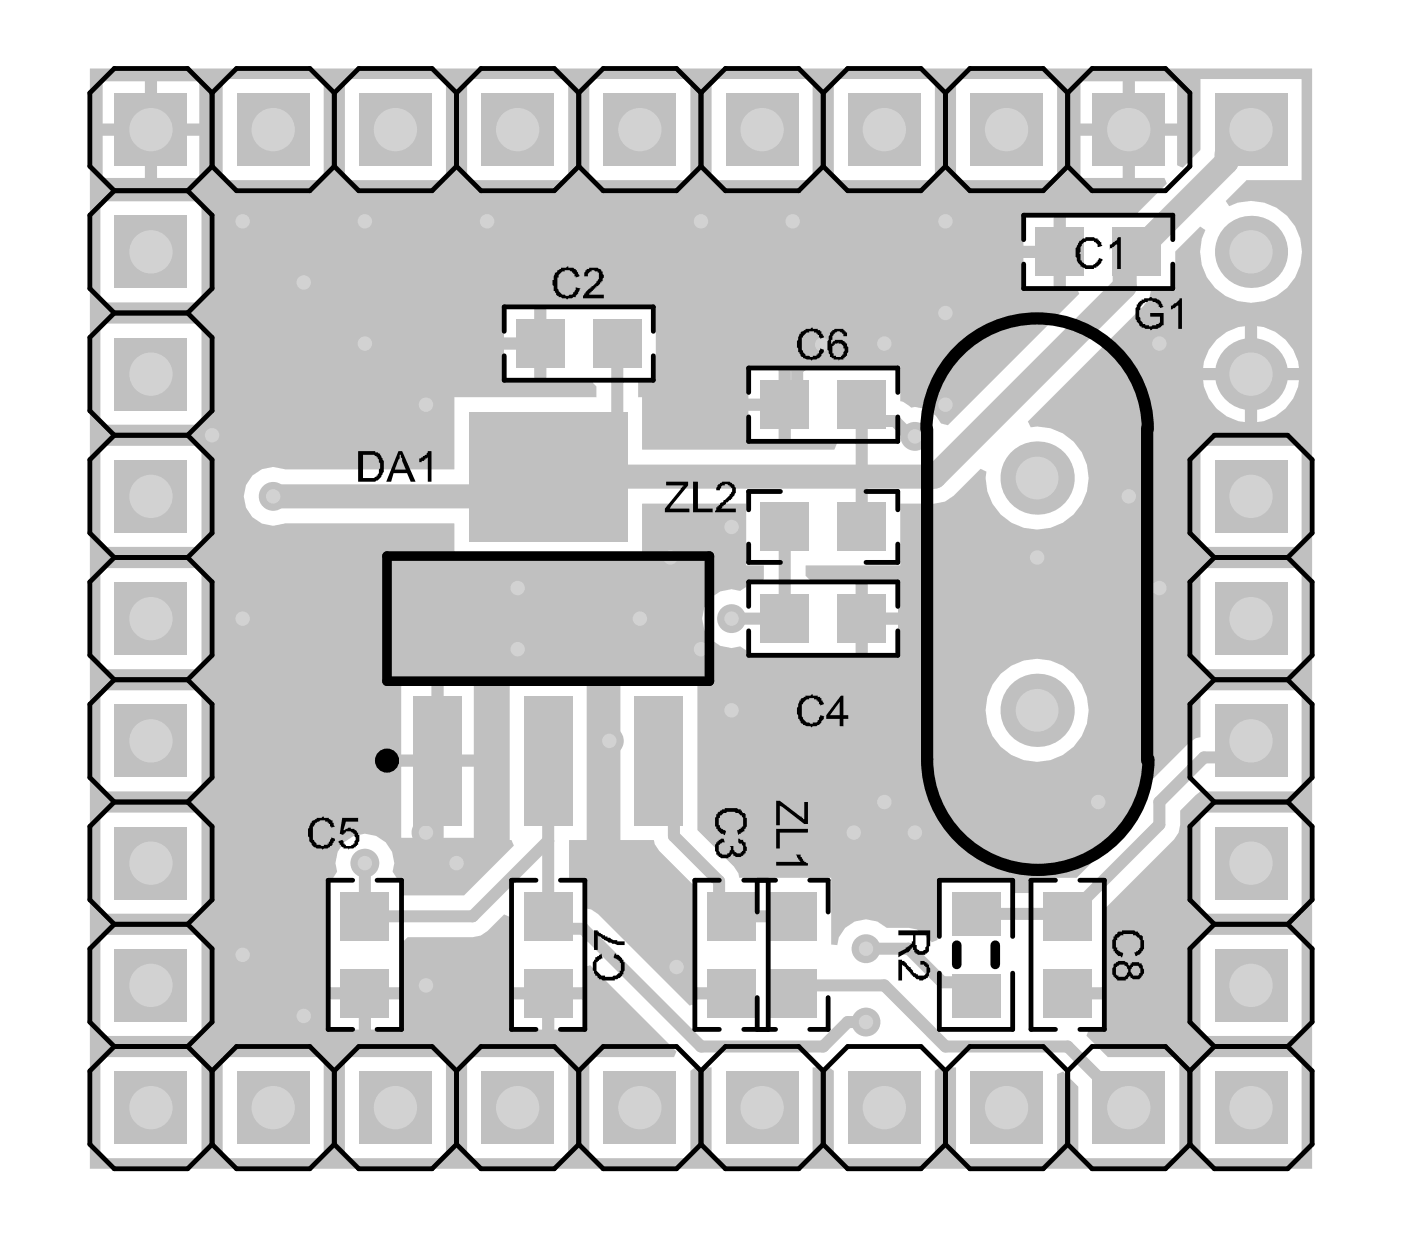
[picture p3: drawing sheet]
<svg xmlns="http://www.w3.org/2000/svg" width="97mm" height="87mm" viewBox="0 0 97 87" stroke-linecap="round" stroke-linejoin="round" font-family="sans-serif">
<path d="M6.2 4.7v76h84.3v-76zM74.5 5.6h3v2.9h-3zM7.1 5.6h2.9v2.9h-2.9zM10.8 5.6h2.9v2.9h-2.9zM78.3 5.6h2.9v2.9h-2.9zM7.1 9.4h2.9v2.9h-2.9zM10.8 9.4h2.9v2.9h-2.9zM74.5 9.4h3v2.9h-3zM15.4 5.5h6.9v6.9h-6.9zM23.8 5.5h7v6.9h-7zM32.2 5.5h7v6.9h-7zM40.7 5.5h6.9v6.9h-6.9zM49.1 5.5h7v6.9h-7zM57.5 5.5h7v6.9h-7zM66 5.5h6.9v6.9h-6.9zM17.4 32.8a2.01 2.01 0 0 1 2.2-.4h11.7v-5h9.8v-.7l-.2-.3h-1l-.3-.2h-1.9v-5h1.9l.3-.1h5.3v5.3h-1.2v1h.3v3.6h13.3l.1-.4h-.9l-.4-.2h-1.8v-5h1.8l.4-.1h5.3v2.4h.2l.6 .4a1.88 1.88 0 0 1 2 1.1l.5 .2 9.1-9.1-.2-.4h-.8v-5h2.1l.2-.2h2.7l2-2-.2-.4h-2v-2.9h2.9v2l.4 .2 1.2-1.2v-4.9h7v6.9h-3.8l-1.4 1.5 .2 .3a3.5 3.5 0 0 1 5 2.7 3.5 3.5 0 0 1-4 4 3.5 3.5 0 0 1-2.6-5l-.4-.3-1.7 1.8v2.6h-1.7l-.1 .5-.4 .6-8 8 .2 .4a3.5 3.5 0 0 1 4 3.4 3.5 3.5 0 0 1-3.7 3.7 3.5 3.5 0 0 1-3.3-4l-.4-.2-1.9 1.8-.6 .4-.7 .2h-2.4v4.2h-6.5v.8l.3 .3h.9l.4 .1h1.8v5h-1.8l-.4 .2h-5.3v-.5l-.4-.3a2.01 2.01 0 0 1-2.7-1.9 2.01 2.01 0 0 1 2.7-1.9l.4-.3v-.4h1.2v-1.1h-1.2v-4.2h-7.2v3.6h-13v-2.3h-11.7a2.03 2.03 0 0 1-2.4-.7 2.03 2.03 0 0 1 .2-2.6zM70.6 14.9h2.1v2.1h-2.1zM70.6 17.8h2.1v2.1h-2.1zM6.9 13.9h7v7h-7zM34.8 21.2h2.1v2.1h-2.1zM83.9 23.5l.7-.6 .8-.3 .5-.1v2.9h-2.9l.1-.4 .3-.9zM86.7 22.5a3.2 3.2 0 0 1 2.9 2.9h-2.9zM34.8 24.1h2.1v2.1h-2.1zM51.6 25.4h2.1v2.1h-2.1zM83 26.3h2.9v2.8a3.2 3.2 0 0 1-2.9-2.8zM86.7 26.3h2.9a3.2 3.2 0 0 1-2.9 2.8zM6.9 22.3h7v7h-7zM51.6 28.4h2.1v2h-2.1zM6.9 30.8h7v7h-7zM82.8 30.8h7v7h-7zM59.9 40.2h2.1v2.1h-2.1zM59.9 43.1h2.1v2.1h-2.1zM6.9 39.2h7v7h-7zM82.8 39.2h7v7h-7zM27.7 47.2h2.1v4.9h-2.1zM30.6 47.2h2.1v4.9h-2.1zM68 49a3.6 3.6 0 0 1 7.1 0 3.6 3.6 0 0 1-7.1 0zM6.9 47.7h7v6.9h-7zM27.7 52.9h2.1v4.9h-2.1zM30.6 52.9h2.1v4.9h-2.1zM6.9 56.1h7v7h-7zM82.8 56.1h7v7h-7zM23.7 58.2a2.01 2.01 0 0 1 2.5-.4 2.01 2.01 0 0 1 .9 2.4l.3 .4h.4v1.2h4.2l3.5-3.4-.2-.4h-.1v-11h5.3v11h-1.2v2.6h1.2v2.1l.3 .1 .5 .3 6.3 6.3 .4-.1v-.3h2.5v-.8h-2.5v-1.9l-.2-.4v-4.8l-2.3-2.4-.3-.4-.1-.3h-2.3v-11h5.3v10.3l2.5 2.5 .3 .5 .1 .3h6.3v4.6l.5 .1a2 2 0 0 1 1.3-1.7 2 2 0 0 1 2.1 .5h1.5l.6 .1 .4 .3 .6 .6 .4-.2v-4.3h5.3v1.1h1v-1.1h3.3l4.3-4.3v-.9l.1-.6 .3-.4 3-3.1 .5-.3 .3-.1v-3.2h7v6.9h-7l-.3 .3-1.1 1.1v.9l-.1 .6-.3 .5-4.7 4.6v3.3l-.1 .2v2.1h-2.5v.8h2.5v2.1h-1.1l-.1 .4 1.4 1.5h5v7h-7v-5l-1-1-.5 .2v5.8h-6.9v-6.3l-1.1-.1-.4 .3v6.1h-7v-6.1l-.4-.3-1 .1v6.3h-7v-6.3l-1-.1-.5 .3v6.1h-6.9v-7h5.8l.2-.4-6-6-.4 .2v1.4h-5v-2.1l-.1-.2v-2.6l-.4-.2-1.2 1.2-.4 .3-.6 .1h-4.5l-.3 .3v.9l-.1 .4v1.9h-5v-1.9l-.2-.4v-5.3h.5l.3-.4-.2-.6 .2-.8zM22.7 69h2.1v2.1h-2.1zM25.6 69h2.1v2.1h-2.1zM35.3 69h2.1v2.1h-2.1zM38.2 69h2.1v2.1h-2.1zM6.9 64.5h7v7h-7zM82.8 64.5h7v7h-7zM6.9 73h7v7h-7zM15.4 73h6.9v7h-6.9zM23.8 73h7v7h-7zM32.2 73h7v7h-7zM82.8 73h7v7h-7z" fill="#c0c0c0"/>
<path d="M83.1 52.3l-3.1 3.1v1.5M58.5 70.6h1.2M59.7 65.5h3M65 67.8h1.4l.9 .9M69.4 76l.5 .5M73.5 63.1l.2 .2" fill="none" stroke="#c0c0c0" stroke-width=".83"/>
<circle cx="59.5" cy="32.9" r=".41" fill="#c0c0c0"/>
<path d="M79.3 16.6l-.9 .8M54.1 36.4v6.3M56.7 23.8l-1.7 1.7v1.6l-.9 .8M63.1 30.1h-.3l-1.1-1h-1.1l-1.1-1.2v8.5M25.2 59.6v3.7M46.3 53.3l.2 .2M86.3 51.2l-1.1 1.1M37.8 63.3l.9 .8h1.5M49.6 60.8v1.6l.9 .9M55.2 68l-.5 .6" fill="none" stroke="#c0c0c0" stroke-width=".83"/>
<circle cx="56.7" cy="23.8" r=".41" fill="#c0c0c0"/>
<g fill="none" stroke="#c0c0c0" stroke-width=".83">
<path d="M86.3 8.9l-1.7 1.7M42.6 23.7v6.5l-2.7 2.7M37.8 52.5v10.8M37.8 58l-5.2 5.3h-7.4M46.5 53.5v4.2l3.1 3.1M50.5 42.7h3.6M80 56.9l-6.3 6.4M83.1 52.3h2.1M40.2 64.1l8.2 8.2h8.4l1.7-1.7M50.5 63.3h4.2M55.2 68h5.8l4.2 4.3h8.5l4.2 4.2M62.7 65.5l2.3 2.3"/>
<path d="M67.3 63.1h6.2"/>
</g>
<path d="M78.4 17.4l-.8 .8v1.6l-13.1 13.1h-26.7l-1.3 1.4h-17.7M84.6 10.6v.6l-5.3 5.4" fill="none" stroke="#c0c0c0" stroke-width="1.7"/>
<circle cx="46.7" cy="66.8" r="1" fill="#c0c0c0"/>
<circle cx="46.7" cy="66.8" r=".5" fill="#d2d2d2"/>
<circle cx="50.5" cy="42.7" r="1" fill="#c0c0c0"/>
<circle cx="50.5" cy="42.7" r=".5" fill="#d2d2d2"/>
<circle cx="18.8" cy="34.3" r="1" fill="#c0c0c0"/>
<circle cx="18.8" cy="34.3" r=".5" fill="#d2d2d2"/>
<circle cx="59.7" cy="70.6" r="1" fill="#c0c0c0"/>
<circle cx="59.7" cy="70.6" r=".5" fill="#d2d2d2"/>
<circle cx="59.7" cy="65.5" r="1" fill="#c0c0c0"/>
<circle cx="59.7" cy="65.5" r=".5" fill="#d2d2d2"/>
<circle cx="29.4" cy="57.5" r="1" fill="#c0c0c0"/>
<circle cx="29.4" cy="57.5" r=".5" fill="#d2d2d2"/>
<circle cx="63.1" cy="30.1" r="1" fill="#c0c0c0"/>
<circle cx="63.1" cy="30.1" r=".5" fill="#d2d2d2"/>
<circle cx="65.2" cy="27.9" r="1" fill="#c0c0c0"/>
<circle cx="65.2" cy="27.9" r=".5" fill="#d2d2d2"/>
<circle cx="61" cy="23.7" r="1" fill="#c0c0c0"/>
<circle cx="61" cy="23.7" r=".5" fill="#d2d2d2"/>
<circle cx="63.1" cy="57.5" r="1" fill="#c0c0c0"/>
<circle cx="63.1" cy="57.5" r=".5" fill="#d2d2d2"/>
<circle cx="61" cy="55.4" r="1" fill="#c0c0c0"/>
<circle cx="61" cy="55.4" r=".5" fill="#d2d2d2"/>
<circle cx="58.9" cy="57.5" r="1" fill="#c0c0c0"/>
<circle cx="58.9" cy="57.5" r=".5" fill="#d2d2d2"/>
<circle cx="16.7" cy="65.9" r="1" fill="#c0c0c0"/>
<circle cx="16.7" cy="65.9" r=".5" fill="#d2d2d2"/>
<circle cx="31.5" cy="59.6" r="1" fill="#c0c0c0"/>
<circle cx="31.5" cy="59.6" r=".5" fill="#d2d2d2"/>
<circle cx="25.2" cy="15.3" r="1" fill="#c0c0c0"/>
<circle cx="25.2" cy="15.3" r=".5" fill="#d2d2d2"/>
<circle cx="65.2" cy="15.3" r="1" fill="#c0c0c0"/>
<circle cx="65.2" cy="15.3" r=".5" fill="#d2d2d2"/>
<circle cx="54.7" cy="15.3" r="1" fill="#c0c0c0"/>
<circle cx="54.7" cy="15.3" r=".5" fill="#d2d2d2"/>
<circle cx="75.8" cy="55.4" r="1" fill="#c0c0c0"/>
<circle cx="75.8" cy="55.4" r=".5" fill="#d2d2d2"/>
<circle cx="42" cy="51.2" r="1" fill="#c0c0c0"/>
<circle cx="42" cy="51.2" r=".5" fill="#d2d2d2"/>
<circle cx="35.7" cy="40.6" r="1" fill="#c0c0c0"/>
<circle cx="35.7" cy="40.6" r=".5" fill="#d2d2d2"/>
<circle cx="35.7" cy="44.8" r="1" fill="#c0c0c0"/>
<circle cx="35.7" cy="44.8" r=".5" fill="#d2d2d2"/>
<circle cx="44.1" cy="42.7" r="1" fill="#c0c0c0"/>
<circle cx="44.1" cy="42.7" r=".5" fill="#d2d2d2"/>
<circle cx="50.5" cy="49" r="1" fill="#c0c0c0"/>
<circle cx="50.5" cy="49" r=".5" fill="#d2d2d2"/>
<circle cx="48.4" cy="44.8" r="1" fill="#c0c0c0"/>
<circle cx="48.4" cy="44.8" r=".5" fill="#d2d2d2"/>
<circle cx="46.3" cy="38.5" r="1" fill="#c0c0c0"/>
<circle cx="46.3" cy="38.5" r=".5" fill="#d2d2d2"/>
<circle cx="50.5" cy="36.4" r="1" fill="#c0c0c0"/>
<circle cx="50.5" cy="36.4" r=".5" fill="#d2d2d2"/>
<circle cx="29.4" cy="68" r="1" fill="#c0c0c0"/>
<circle cx="29.4" cy="68" r=".5" fill="#d2d2d2"/>
<circle cx="16.7" cy="42.7" r="1" fill="#c0c0c0"/>
<circle cx="16.7" cy="42.7" r=".5" fill="#d2d2d2"/>
<circle cx="14.6" cy="30" r="1" fill="#c0c0c0"/>
<circle cx="14.6" cy="30.1" r=".5" fill="#d2d2d2"/>
<circle cx="65.2" cy="21.6" r="1" fill="#c0c0c0"/>
<circle cx="65.2" cy="21.6" r=".5" fill="#d2d2d2"/>
<circle cx="80" cy="23.7" r="1" fill="#c0c0c0"/>
<circle cx="80" cy="23.7" r=".5" fill="#d2d2d2"/>
<circle cx="71.6" cy="38.5" r="1" fill="#c0c0c0"/>
<circle cx="71.6" cy="38.5" r=".5" fill="#d2d2d2"/>
<circle cx="80" cy="40.6" r="1" fill="#c0c0c0"/>
<circle cx="80" cy="40.6" r=".5" fill="#d2d2d2"/>
<circle cx="77.9" cy="34.3" r="1" fill="#c0c0c0"/>
<circle cx="77.9" cy="34.3" r=".5" fill="#d2d2d2"/>
<circle cx="21" cy="70.1" r="1" fill="#c0c0c0"/>
<circle cx="21" cy="70.1" r=".5" fill="#d2d2d2"/>
<circle cx="48.4" cy="15.3" r="1" fill="#c0c0c0"/>
<circle cx="48.4" cy="15.3" r=".5" fill="#d2d2d2"/>
<circle cx="33.6" cy="15.3" r="1" fill="#c0c0c0"/>
<circle cx="33.6" cy="15.3" r=".5" fill="#d2d2d2"/>
<circle cx="25.2" cy="23.7" r="1" fill="#c0c0c0"/>
<circle cx="25.2" cy="23.7" r=".5" fill="#d2d2d2"/>
<circle cx="29.4" cy="27.9" r="1" fill="#c0c0c0"/>
<circle cx="29.4" cy="27.9" r=".5" fill="#d2d2d2"/>
<circle cx="21" cy="19.5" r="1" fill="#c0c0c0"/>
<circle cx="21" cy="19.5" r=".5" fill="#d2d2d2"/>
<circle cx="16.7" cy="15.3" r="1" fill="#c0c0c0"/>
<circle cx="16.7" cy="15.3" r=".5" fill="#d2d2d2"/>
<circle cx="25.2" cy="59.6" r="1" fill="#c0c0c0"/>
<circle cx="25.2" cy="59.6" r=".5" fill="#d2d2d2"/>
<circle cx="56.7" cy="23.8" r="1" fill="#c0c0c0"/>
<circle cx="56.7" cy="23.8" r=".5" fill="#d2d2d2"/>
<path d="M58.5 74h5v5h-5z" fill-rule="evenodd" fill="#c0c0c0"/>
<circle cx="61" cy="76.5" r="1.5" fill="#d2d2d2"/>
<path d="M58.5 6.5h5v4.9h-5z" fill-rule="evenodd" fill="#c0c0c0"/>
<circle cx="61" cy="8.9" r="1.5" fill="#d2d2d2"/>
<path d="M24.8 74h5v5h-5z" fill-rule="evenodd" fill="#c0c0c0"/>
<circle cx="27.3" cy="76.5" r="1.5" fill="#d2d2d2"/>
<path d="M24.8 6.5h5v4.9h-5z" fill-rule="evenodd" fill="#c0c0c0"/>
<circle cx="27.3" cy="8.9" r="1.5" fill="#d2d2d2"/>
<path d="M83.8 65.5h5v5h-5z" fill-rule="evenodd" fill="#c0c0c0"/>
<circle cx="86.3" cy="68" r="1.5" fill="#d2d2d2"/>
<path d="M83.8 31.8h5v5h-5z" fill-rule="evenodd" fill="#c0c0c0"/>
<circle cx="86.3" cy="34.3" r="1.5" fill="#d2d2d2"/>
<path d="M7.9 65.5h5v5h-5z" fill-rule="evenodd" fill="#c0c0c0"/>
<circle cx="10.4" cy="68" r="1.5" fill="#d2d2d2"/>
<path d="M7.9 31.8h5v5h-5z" fill-rule="evenodd" fill="#c0c0c0"/>
<circle cx="10.4" cy="34.3" r="1.5" fill="#d2d2d2"/>
<path d="M75.4 74h5v5h-5z" fill-rule="evenodd" fill="#c0c0c0"/>
<circle cx="77.9" cy="76.5" r="1.5" fill="#d2d2d2"/>
<path d="M83.8 74h5v5h-5z" fill-rule="evenodd" fill="#c0c0c0"/>
<circle cx="86.3" cy="76.5" r="1.5" fill="#d2d2d2"/>
<path d="M83.8 57.1h5v5h-5z" fill-rule="evenodd" fill="#c0c0c0"/>
<circle cx="86.3" cy="59.6" r="1.5" fill="#d2d2d2"/>
<circle cx="71.6" cy="33" r="2.53" fill="#c0c0c0"/>
<circle cx="71.6" cy="33" r="1.48" fill="#d2d2d2"/>
<circle cx="71.6" cy="49" r="2.53" fill="#c0c0c0"/>
<circle cx="71.6" cy="49" r="1.48" fill="#d2d2d2"/>
<path d="M83.8 48.7h5v4.9h-5z" fill-rule="evenodd" fill="#c0c0c0"/>
<circle cx="86.3" cy="51.2" r="1.5" fill="#d2d2d2"/>
<path d="M83.8 40.2h5v5h-5z" fill-rule="evenodd" fill="#c0c0c0"/>
<circle cx="86.3" cy="42.7" r="1.5" fill="#d2d2d2"/>
<path d="M75.4 6.5h5v4.9h-5z" fill-rule="evenodd" fill="#c0c0c0"/>
<circle cx="77.9" cy="8.9" r="1.5" fill="#d2d2d2"/>
<path d="M83.8 6.5h5v4.9h-5z" fill-rule="evenodd" fill="#c0c0c0"/>
<circle cx="86.3" cy="8.9" r="1.5" fill="#d2d2d2"/>
<circle cx="86.3" cy="17.4" r="2.49" fill="#c0c0c0"/>
<circle cx="86.3" cy="17.4" r="1.5" fill="#d2d2d2"/>
<path d="M41.7 74h4.9v5h-4.9z" fill-rule="evenodd" fill="#c0c0c0"/>
<circle cx="44.1" cy="76.5" r="1.5" fill="#d2d2d2"/>
<path d="M50.1 74h5v5h-5z" fill-rule="evenodd" fill="#c0c0c0"/>
<circle cx="52.6" cy="76.5" r="1.5" fill="#d2d2d2"/>
<path d="M50.1 6.5h5v4.9h-5z" fill-rule="evenodd" fill="#c0c0c0"/>
<circle cx="52.6" cy="8.9" r="1.5" fill="#d2d2d2"/>
<path d="M41.7 6.5h4.9v4.9h-4.9z" fill-rule="evenodd" fill="#c0c0c0"/>
<circle cx="44.1" cy="8.9" r="1.5" fill="#d2d2d2"/>
<path d="M16.4 74h4.9v5h-4.9z" fill-rule="evenodd" fill="#c0c0c0"/>
<circle cx="18.8" cy="76.5" r="1.5" fill="#d2d2d2"/>
<path d="M33.2 74h5v5h-5z" fill-rule="evenodd" fill="#c0c0c0"/>
<circle cx="35.7" cy="76.5" r="1.5" fill="#d2d2d2"/>
<path d="M33.2 6.5h5v4.9h-5z" fill-rule="evenodd" fill="#c0c0c0"/>
<circle cx="35.7" cy="8.9" r="1.5" fill="#d2d2d2"/>
<path d="M16.4 6.5h4.9v4.9h-4.9z" fill-rule="evenodd" fill="#c0c0c0"/>
<circle cx="18.8" cy="8.9" r="1.5" fill="#d2d2d2"/>
<path d="M7.9 57.1h5v5h-5z" fill-rule="evenodd" fill="#c0c0c0"/>
<circle cx="10.4" cy="59.6" r="1.5" fill="#d2d2d2"/>
<path d="M7.9 74h5v5h-5z" fill-rule="evenodd" fill="#c0c0c0"/>
<circle cx="10.4" cy="76.5" r="1.5" fill="#d2d2d2"/>
<path d="M7.9 40.2h5v5h-5z" fill-rule="evenodd" fill="#c0c0c0"/>
<circle cx="10.4" cy="42.7" r="1.5" fill="#d2d2d2"/>
<path d="M7.9 48.7h5v4.9h-5z" fill-rule="evenodd" fill="#c0c0c0"/>
<circle cx="10.4" cy="51.2" r="1.5" fill="#d2d2d2"/>
<path d="M7.9 6.5h5v4.9h-5z" fill-rule="evenodd" fill="#c0c0c0"/>
<circle cx="10.4" cy="8.9" r="1.5" fill="#d2d2d2"/>
<path d="M7.9 14.9h5v5h-5z" fill-rule="evenodd" fill="#c0c0c0"/>
<circle cx="10.4" cy="17.4" r="1.5" fill="#d2d2d2"/>
<circle cx="86.3" cy="25.8" r="2.49" fill="#c0c0c0"/>
<circle cx="86.3" cy="25.8" r="1.5" fill="#d2d2d2"/>
<path d="M7.9 23.3h5v5h-5z" fill-rule="evenodd" fill="#c0c0c0"/>
<circle cx="10.4" cy="25.8" r="1.5" fill="#d2d2d2"/>
<path d="M67 74h4.9v5h-4.9z" fill-rule="evenodd" fill="#c0c0c0"/>
<circle cx="69.4" cy="76.5" r="1.5" fill="#d2d2d2"/>
<path d="M67 6.5h4.9v4.9h-4.9z" fill-rule="evenodd" fill="#c0c0c0"/>
<circle cx="69.4" cy="8.9" r="1.5" fill="#d2d2d2"/>
<g fill="#c0c0c0">
<path d="M72 66.9h3.3v3.3h-3.3z" fill-rule="evenodd"/>
<path d="M65.7 67.3h3.3v2.9h-3.3z" fill-rule="evenodd"/>
<path d="M53 66.9h3.3v3.3h-3.3z" fill-rule="evenodd"/>
<path d="M52.5 26.3h3.3v3.3h-3.3z" fill-rule="evenodd"/>
<path d="M72 61.6h3.3v3.3h-3.3z" fill-rule="evenodd"/>
<path d="M65.7 61.6h3.3v3h-3.3z" fill-rule="evenodd"/>
<path d="M53 61.6h3.3v3.3h-3.3z" fill-rule="evenodd"/>
<path d="M52.5 41h3.3v3.4h-3.3z" fill-rule="evenodd"/>
<path d="M52.5 34.7h3.3v3.3h-3.3z" fill-rule="evenodd"/>
<path d="M48.8 66.9h3.3v3.3h-3.3z" fill-rule="evenodd"/>
<path d="M57.8 26.3h3.3v3.3h-3.3z" fill-rule="evenodd"/>
<path d="M36.2 66.9h3.3v3.3h-3.3z" fill-rule="evenodd"/>
<path d="M23.5 66.9h3.3v3.3h-3.3z" fill-rule="evenodd"/>
<path d="M76.8 15.7h3.3v3.4h-3.3z" fill-rule="evenodd"/>
<path d="M71.5 15.7h3.3v3.4h-3.3z" fill-rule="evenodd"/>
<path d="M48.8 61.6h3.3v3.3h-3.3z" fill-rule="evenodd"/>
<path d="M57.8 41h3.3v3.4h-3.3z" fill-rule="evenodd"/>
<path d="M57.8 34.7h3.3v3.3h-3.3z" fill-rule="evenodd"/>
<path d="M36.2 61.6h3.3v3.3h-3.3z" fill-rule="evenodd"/>
<path d="M23.5 61.6h3.3v3.3h-3.3z" fill-rule="evenodd"/>
<path d="M35.6 22.1h3.3v3.3h-3.3z" fill-rule="evenodd"/>
<path d="M43.8 48h3.3v9h-3.3z" fill-rule="evenodd"/>
<path d="M28.5 48h3.3v9h-3.3z" fill-rule="evenodd"/>
<path d="M36.2 48h3.3v9h-3.3z" fill-rule="evenodd"/>
<path d="M32.3 28.4h11v9h-11z" fill-rule="evenodd"/>
<path d="M40.9 22.1h3.3v3.3h-3.3z" fill-rule="evenodd"/>
</g>
<g fill="none" stroke="#000" stroke-width=".33">
<path d="M7.9 13.2h5M7.9 13.2l-1.7 1.7v5l1.7 1.7M12.9 13.2l1.7 1.7v5l-1.7 1.7M14.6 11.5l1.7 1.7h5.1l1.7-1.7M14.6 6.4l-1.7-1.7h-5l-1.7 1.7v5.1l1.7 1.7M14.6 6.4l1.7-1.7h5.1l1.7 1.7M14.6 6.4v5.1M14.6 11.5l-1.7 1.7M23.1 11.5l1.7 1.7h5l1.7-1.7M23.1 6.4l1.7-1.7h5l1.7 1.7M23.1 6.4v5.1M31.5 11.5l1.7 1.7h5l1.7-1.7"/>
<path d="M31.5 6.4l1.7-1.7h5l1.7 1.7M31.5 6.4v5.1M39.9 11.5l1.7 1.7h5.1l1.7-1.7M39.9 6.4l1.7-1.7h5.1l1.7 1.7M39.9 6.4v5.1M48.4 11.5l1.7 1.7h5l1.7-1.7M48.4 6.4l1.7-1.7h5l1.7 1.7M48.4 6.4v5.1M56.8 11.5l1.7 1.7h5l1.7-1.7M56.8 6.4l1.7-1.7h5l1.7 1.7M56.8 6.4v5.1M65.2 11.5l1.7 1.7h5.1l1.7-1.7"/>
<path d="M65.2 6.4l1.7-1.7h5.1l1.7 1.7M65.2 6.4v5.1M70.6 16.5v-1.6h10.3v1.6M70.6 18.2v1.7h10.3v-1.7M73.7 6.4l1.7-1.7h5l1.7 1.7v5.1l-1.7 1.7h-5l-1.7-1.7M73.7 6.4v5.1M7.9 38.5l-1.7 1.7v5l1.7 1.7M7.9 30l-1.7 1.7v5.1l1.7 1.7M7.9 21.6l-1.7 1.7v5.1l1.7 1.6M7.9 38.5h5M7.9 30h5M7.9 21.6h5"/>
<path d="M12.9 38.5l1.7 1.7v5l-1.7 1.7M12.9 30l1.7 1.7v5.1l-1.7 1.7M12.9 21.6l1.7 1.7v5.1l-1.7 1.6M34.8 22.9v-1.7h10.3v1.7M34.8 24.6v1.7h10.3v-1.7M51.7 27.1v-1.7h10.2v1.7M51.7 28.8v1.7h10.2v-1.7M51.7 37.6v1.2h2.1M53.8 33.9h-2.1v1.3M59.7 33.9h2.2v1.3M61.9 37.6v1.2h-2.2M83.8 38.5l-1.7-1.7v-5.1l1.7-1.7h5l1.7 1.7v5.1l-1.7 1.7"/>
<path d="M83.8 38.5l-1.7 1.7v5l1.7 1.7M83.8 38.5h5M88.8 38.5l1.7 1.7v5l-1.7 1.7M7.9 46.9l-1.7 1.7v5.1l1.7 1.7M7.9 55.4l-1.7 1.7v5l1.7 1.7M7.9 55.4h5M7.9 46.9h5M12.9 46.9l1.7 1.7v5.1l-1.7 1.7M12.9 55.4l1.7 1.7v5l-1.7 1.7M51.7 41.9v-1.7h10.2v1.7M51.7 43.6v1.6h10.2v-1.6M83.8 46.9l-1.7 1.7v5.1l1.7 1.7"/>
<path d="M83.8 55.4l-1.7 1.7v5l1.7 1.7M83.8 55.4h5M83.8 46.9h5M88.8 46.9l1.7 1.7v5.1l-1.7 1.7M88.8 55.4l1.7 1.7v5l-1.7 1.7M7.9 72.3l-1.7 1.6v5.1l1.7 1.7h5l1.7-1.7M7.9 72.3h5M7.9 63.8l-1.7 1.7v5.1l1.7 1.7M7.9 63.8h5M12.9 63.8l1.7 1.7v5.1l-1.7 1.7M12.9 72.3l1.7 1.6M14.6 79l1.7 1.7h5.1l1.7-1.7"/>
<path d="M14.6 73.9l1.7-1.6h5.1l1.7 1.6M14.6 73.9v5.1M23.1 79l1.7 1.7h5l1.7-1.7M23.1 73.9l1.7-1.6h5l1.7 1.6M23.1 73.9v5.1M24.3 60.8h-1.7v10.3h1.7M26 60.8h1.7v10.3h-1.7M31.5 79l1.7 1.7h5l1.7-1.7M31.5 73.9l1.7-1.6h5l1.7 1.6M31.5 73.9v5.1M37 60.8h-1.7v10.3h1.7M38.7 60.8h1.7v10.3h-1.7"/>
<path d="M39.9 79l1.7 1.7h5.1l1.7-1.7M39.9 73.9l1.7-1.6h5.1l1.7 1.6M39.9 73.9v5.1M48.4 79l1.7 1.7h5l1.7-1.7M48.4 73.9l1.7-1.6h5l1.7 1.6M48.4 73.9v5.1M49.6 60.8h-1.7v10.3h1.7M51.3 71.1h2.2M51.3 60.8h2.2M52.2 60.8v2.2M52.2 68.9v2.2M53 60.8v10.3"/>
<path d="M55.9 60.8h1.2v2.2M56.8 73.9l1.7-1.6h5l1.7 1.6M56.8 79l1.7 1.7h5l1.7-1.7M56.8 73.9v5.1M57.1 68.9v2.2h-1.2M64.8 67.2v3.9h5.1v-3.9M64.8 64.7v-3.9h5.1v3.9M65.2 79l1.7 1.7h5.1l1.7-1.7M65.2 73.9l1.7-1.6h5.1l1.7 1.6M65.2 73.9v5.1M72.8 60.8h-1.7v10.3h1.7M73.7 79l1.7 1.7h5l1.7-1.7"/>
<path d="M73.7 73.9l1.7-1.6h5l1.7 1.6M73.7 73.9v5.1M74.5 60.8h1.7v10.3h-1.7M82.1 73.9v5.1M83.8 72.3l-1.7 1.6M83.8 63.8l-1.7 1.7v5.1l1.7 1.7M83.8 72.3h5M83.8 63.8h5M88.8 72.3l1.7 1.6v5.1l-1.7 1.7h-5l-1.7-1.7M88.8 63.8l1.7 1.7v5.1l-1.7 1.7"/>
</g>
<path d="M26.7 38.4h22.2v8.6h-22.2zM66 65.3v1.3M68.7 65.3v1.3" fill="none" stroke="#000" stroke-width=".66"/>
<path d="M63.9 29.6a7.6 7.6 0 0 1 7.7-7.6 7.6 7.6 0 0 1 7.6 7.6M64 29.6v22.8a7.6 7.6 0 0 0 7.6 7.7 7.6 7.6 0 0 0 7.6-7.7M79.1 29.6v22.9" fill="none" stroke="#000" stroke-width=".84"/>
<g fill="#000">
<path d="M38.5 18.7l.2-.1v-.1h.3l.1-.1 .1 .1h.4l.2 .2 .2 .4-.3 .1-.2-.5a.72 .72 0 0 0-1 .6 .78 .78 0 0 0 .1 .9 .78 .78 0 0 0 .9 .1l.1-.1 .1-.4 .4 .1-.2 .4a.68 .68 0 0 1-.7 .3l-.1 .1-.1-.1a.74 .74 0 0 1-.8-.8l-.1-.1v-.4h.1l.1-.5zM40.5 18.6h.1v-.1a.76 .76 0 0 1 1.1 .7l-.1 .2-1 .9h1.1v.3h-1.5l.1-.3 .9-.9a.55 .55 0 0 0 .1-.6h-.1a.34 .34 0 0 0-.6 0v.3h-.3v-.3zM74.5 16.6a1.01 1.01 0 0 1 1.4 0l.2 .4-.4 .1a.43 .43 0 0 0-.5-.5 .76 .76 0 0 0-.7 1v.2a.59 .59 0 0 0 .6 .5l.5-.1 .2-.4 .3 .1v.1a.96 .96 0 0 1-.9 .6 .96 .96 0 0 1-.9-.6 1.47 1.47 0 0 1 .2-1.4zM76.6 16.9l.3-.2 .3-.3h.1v2.2h-.2v-1.7l-.4 .2h-.1v.1zM28.9 31.7l.5-.3 .1-.3h.3v2.2h-.3v-1.7l-.2 .2h-.2v.1h-.2zM46 33.3h1.5v.2l-1.3 1.6h1.4v.3h-1.7v-.3l1.1-1.4 .1-.1v-.1h-1.1zM47.8 33.3h.4v1.8h1v.3h-1.4zM49.7 33.3a.72 .72 0 0 1 .7 0 .72 .72 0 0 1 .4 .7l-.3 .4-.4 .3-.3 .4h1v.3h-1.5l.1-.4 .9-.9a.27 .27 0 0 0 .2-.3 .27 .27 0 0 0-.2-.2l-.1-.2h-.2v.1l-.2 .1-.1 .2h-.3l.1-.3zM55.3 22.9l.3-.1v-.1h.3l.1-.1 .1 .1h.3v.1l.3 .1v.1l.1 .2v.1l-.2 .1-.1-.1a.3 .3 0 0 0-.3-.3v-.1a.8 .8 0 0 0-.9 1.1 .66 .66 0 0 0 .4 .6 .63 .63 0 0 0 .9-.5h.2a.93 .93 0 0 1-1.6 .5v-.3h-.1l-.1-.7 .2-.6zM78.8 20.7l.6-.2 .1 .1a.57 .57 0 0 1 .7 .5l.1 .1-.3 .1-.1-.1a.32 .32 0 0 0-.4-.4 .86 .86 0 0 0-.9 .7l.1 .6 .1 .3 .5 .1h.5v-.1l.2-.1v-.4h-.6v-.3h.9v.9h-.1a.6 .6 0 0 1-.7 .2l-.1 .1v-.1a.55 .55 0 0 1-.6-.2 1.19 1.19 0 0 1-.4-1.4zM80.8 21.1a.87 .87 0 0 0 .6-.5h.1v2.1h-.2v-1.7v.1l-.4 .3h-.1zM21.6 56.6h.2v-.1h.4l.1-.1v.1h.4v.1a.44 .44 0 0 1 .3 .4l.1 .1h-.2h-.1a.3 .3 0 0 0-.4-.4l-.1-.1a.79 .79 0 0 0-.7 1.1v.1a.63 .63 0 0 0 .9 .5l.2-.1 .2-.4 .2 .1-.1 .3a.95 .95 0 0 1-1.4 .2l-.1-.1a1.36 1.36 0 0 1 .1-1.7z"/>
<path d="M23.6 56.5h1.1v.2h-.8l-.2 .6h.1a.57 .57 0 0 1 .9 .3l.1 .1a.55 .55 0 0 1-.2 .6l-.2 .3a.77 .77 0 0 1-1-.4v-.1l.2-.1 .1 .1a.32 .32 0 0 0 .4 .3h.1a.51 .51 0 0 0 .3-.7 .51 .51 0 0 0-.7-.2l-.1 .1h-.3zM49.7 56a2.06 2.06 0 0 1 1.4-.1l.3 .3v.3l.1 .1a.87 .87 0 0 1-.1 .7v.1l-.5 .2v-.3l.2-.1a.75 .75 0 0 0-.2-1.1l-.6-.1a.73 .73 0 0 0-.7 1h.1l.1 .2 .3 .2-.1 .2h-.2a.58 .58 0 0 1-.4-.5h-.1v-.3a.55 .55 0 0 1 .2-.6zM49.6 58l.3-.1 .1 .3a.34 .34 0 0 0-.4 .4 .41 .41 0 0 0 .5 .4 .41 .41 0 0 0 .2-.6h.3a.37 .37 0 0 0 .3 .5 .37 .37 0 0 0 .4-.5l-.1-.2h-.3v-.3a.64 .64 0 0 1 .5 .9l-.1 .2a.45 .45 0 0 1-.8-.1 .45 .45 0 0 1-.5 .4h-.2a.75 .75 0 0 1-.4-1.1zM53.6 59.5h1.6l-.3-.5h.3v.2h.1l.1 .2 .3 .2v.2h-2.1zM53.6 57.2h2.1v.3h-1.9v1.1h-.2zM53.6 55.3h.2l1.5 1.1 .1 .2h.1v-1.2h.2v1.5h-.2l-1.7-1.3v1.4h-.2zM55.3 48.2l.3-.1v-.1h.3l.1-.1 .1 .1h.3v.1l.3 .1v.2l.1 .1v.1l-.2 .1-.1-.1a.3 .3 0 0 0-.3-.3v-.1a.8 .8 0 0 0-.9 1.1 .69 .69 0 0 0 1.1 .5l.2-.4 .3 .1h-.1a.93 .93 0 0 1-1.6 .4v-.3h-.1l-.1-.7 .2-.5zM41.1 66.1l.4-.3 .1 .4a.59 .59 0 0 0-.5 .5 .59 .59 0 0 0 .3 .6 1.04 1.04 0 0 0 1.4-.2v-.2a.74 .74 0 0 0-.5-.8l.1-.3 .2 .1a.58 .58 0 0 1 .4 .5l.1 .1a.88 .88 0 0 1-.7 1.1v.1h-.2a.95 .95 0 0 1-1.2-.6l-.1-.2a.87 .87 0 0 1 .2-.7zM41 64.2h.2l.4 .4h.1v.1h.2h.2l.2 .2 .8 .1v.2a3.1 3.1 0 0 1-1.9-.6v1h-.2zM62 66.3h.4l.4 .5a.74 .74 0 0 0 1 .5l.1-.1a.38 .38 0 0 0-.1-.5v-.1h-.3v-.3l.4 .1 .1 .2a.48 .48 0 0 1 .1 .7v.1a.68 .68 0 0 1-.7 .3v-.1h-.2l-.2-.2-.5-.6-.3-.2v1.1h-.2zM77.2 64.3h.1a1.62 1.62 0 0 1 1.3 .1l.2 .2a1.05 1.05 0 0 1-.2 1.3l-.3 .1v-.2l.2-.1v-.1a.63 .63 0 0 0 .2-.7l-.1-.2a1.26 1.26 0 0 0-1.5 0v.2h-.1v.5h.1l.1 .3 .3 .1-.1 .3-.2-.1a.58 .58 0 0 1-.4-.5h-.1v-.3a.55 .55 0 0 1 .2-.5z"/>
<path d="M25 31.4v1.6h.8l.3-.2a1.05 1.05 0 0 0-.1-1.3l-.2-.1zM24.7 31.1h.9a.85 .85 0 0 1 .9 .9 .99 .99 0 0 1-.9 1.3h-.9z"/>
<path d="M27.6 31.4v.3l-.4 .7h.8l-.3-1zM27.5 31.1h.2l1 2.2h-.4l-.2-.6h-.9l-.2 .6h-.4z"/>
<path d="M57.4 22.8a.66 .66 0 0 1 1 .2v.2h-.2a.3 .3 0 0 0-.2-.3 .3 .3 0 0 0-.3 .1l-.3 .2-.1 .5 .1-.1a.66 .66 0 0 1 .8-.1 .66 .66 0 0 1 .3 .7l-.1 .4-.2 .2h-.3v.1v-.1h-.4v-.1a.45 .45 0 0 1-.3-.5l-.1-.1a1.9 1.9 0 0 1 .3-1.3zM57.6 23.7v.1a.43 .43 0 0 0-.2 .6h.1v.2h.2a.24 .24 0 0 0 .2 .1 .24 .24 0 0 0 .2-.2 .33 .33 0 0 0 .1-.5l-.3-.4z"/>
<path d="M57.9 48.4l-.6 1h.6zM58 48h.2v1.4h.3v.2h-.3v.5h-.3v-.5h-.9v-.2z"/>
<path d="M63.2 64.6v.6a.35 .35 0 0 0 .5 .5l.1-.1 .1-.3v-.7zM62 64.2h2.2v1.1l-.1 .1a.46 .46 0 0 1-.6 .5 .32 .32 0 0 1-.4-.3h-.1v-.3l-.3 .5-.7 .3v-.3l.7-.5 .2-.1v-.2h.1v-.4h-1z"/>
<path d="M78.2 66.7v.1a.32 .32 0 0 0-.1 .5 .32 .32 0 0 0 .5-.1h.1v-.2a.35 .35 0 0 0-.5-.3zM77.1 66.7l-.1 .2a.39 .39 0 0 0 .1 .5 .39 .39 0 0 0 .4 0 .44 .44 0 0 0 .3-.5 .44 .44 0 0 0-.6-.3zM77 66.4l.2-.1a.6 .6 0 0 1 .7 .5l.1-.2a.43 .43 0 0 1 .6-.2v.1h.2v.3a.52 .52 0 0 1 0 .6 .53 .53 0 0 1-.9 0 .45 .45 0 0 1-.5 .3 .64 .64 0 0 1-.7-.9z"/>
</g>
<circle cx="26.7" cy="52.5" r=".42" fill="none" stroke="#000" stroke-width=".83"/>
</svg>
